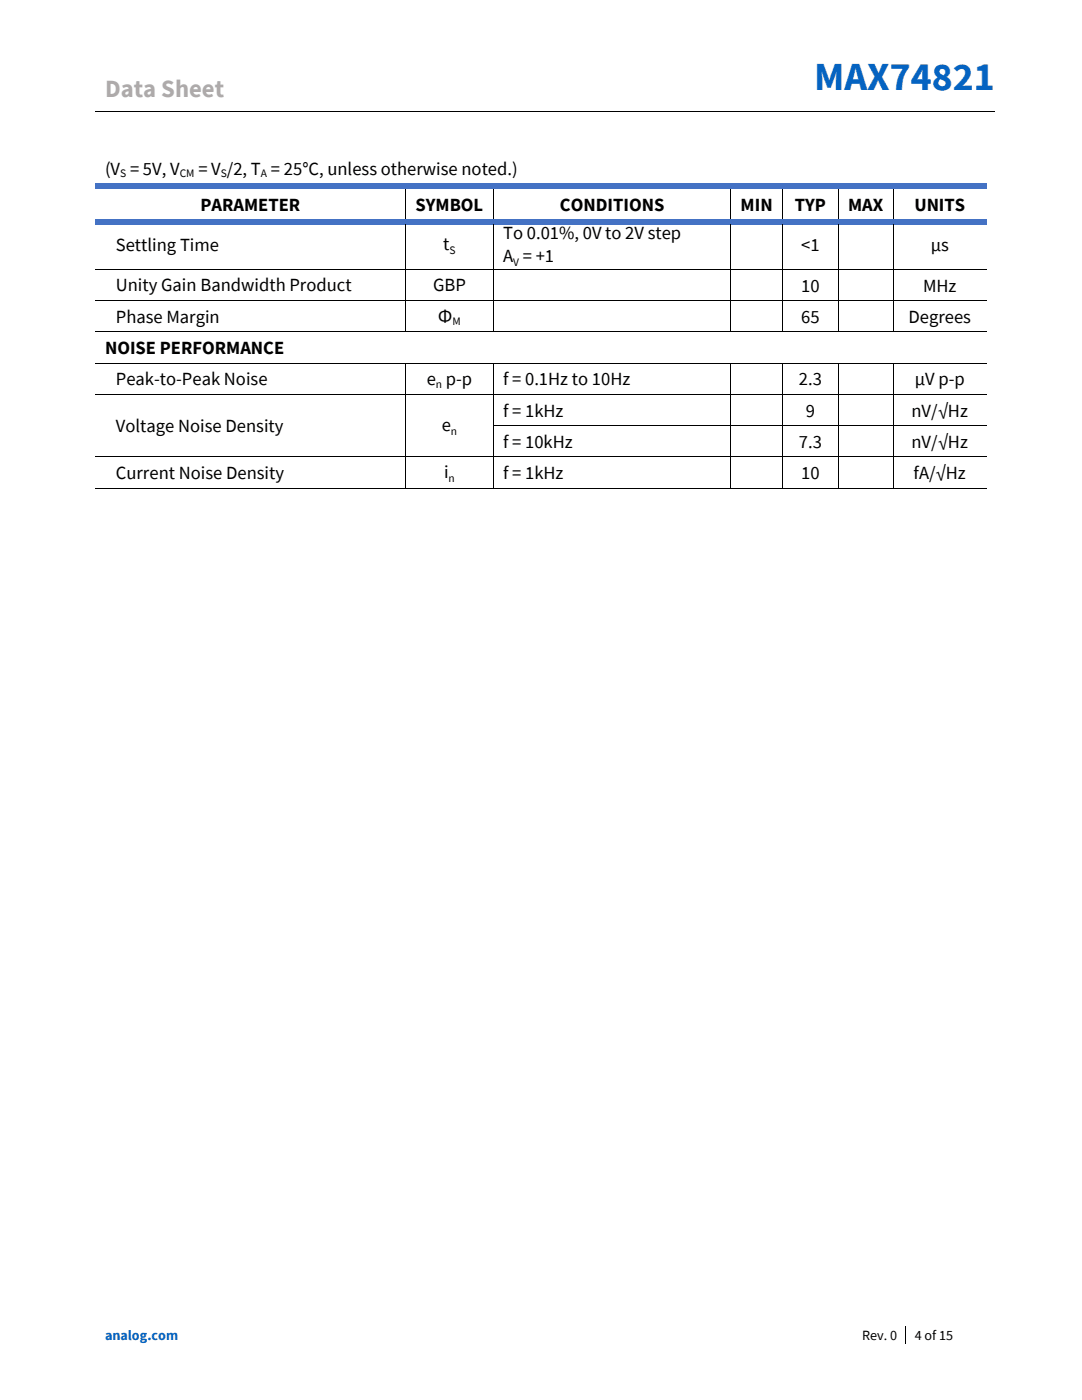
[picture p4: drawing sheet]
<svg xmlns="http://www.w3.org/2000/svg" width="216mm" height="279mm" viewBox="0 0 216 279" stroke-linecap="round" stroke-linejoin="round" font-family="sans-serif">
<defs><g id="words">
<text font-size="7.9" fill="#0563c1" x="162.4" y="18">MAX74821</text>
<text font-size="4.9" fill="#aeaaaa" x="21" y="19.3">Data Sheet</text>
<g font-size="3.7">
<text x="21" y="35">(V = 5V, V</text>
<text x="39.6" y="35">= V /2, T = 25°C, unless otherwise noted.)</text>
<text x="40" y="42.1">PARAMETER</text>
<text x="82.9" y="42.1">SYMBOL</text>
<text x="100.4" y="47.6">To 0.01%, 0V to 2V step</text>
<text x="111.7" y="42.1">CONDITIONS</text>
<text x="147.8" y="42.1">MIN</text>
<text x="158.6" y="42.1">TYP</text>
<text x="169.2" y="42.1">MAX</text>
<text x="182.4" y="42.1">UNITS</text>
<text x="23.1" y="50.1">Settling Time</text>
<text x="88.4" y="50">t</text>
<text x="100.4" y="52.3">A = +1</text>
<text x="159.9" y="50.2">&lt;1</text>
<text x="185.7" y="50.2">µs</text>
<text x="23.1" y="58.2">Unity Gain Bandwidth Product</text>
<text x="86.4" y="58.2">GBP</text>
<text x="159.9" y="58.2">10</text>
<text x="184.2" y="58.2">MHz</text>
<text x="23.1" y="64.4">Phase Margin</text>
<text x="87.4" y="64.2">Φ</text>
<text x="159.9" y="64.4">65</text>
<text x="181.3" y="64.4">Degrees</text>
<text x="21" y="70.7">NOISE PERFORMANCE</text>
<text x="23.1" y="76.9">Peak-to-Peak Noise</text>
<text x="85.1" y="76.7">e p-p</text>
<text x="100.4" y="76.9">f = 0.1Hz to 10Hz</text>
<text x="159.4" y="76.9">2.3</text>
<text x="182.5" y="76.9">µV p-p</text>
<text x="100.4" y="83.1">f = 1kHz</text>
<text x="160.8" y="83.2">9</text>
<text x="181.9" y="83.2">nV/√Hz</text>
<text x="23.1" y="86.3">Voltage Noise Density</text>
<text x="88.1" y="86.1">e</text>
<text x="100.4" y="89.4">f = 10kHz</text>
<text x="159.4" y="89.4">7.3</text>
<text x="181.9" y="89.4">nV/√Hz</text>
<text x="23.1" y="95.6">Current Noise Density</text>
<text x="88.6" y="95.5">i</text>
<text x="100.4" y="95.6">f = 1kHz</text>
<text x="159.9" y="95.7">10</text>
<text x="182.3" y="95.7">fA/√Hz</text>
</g>
<text font-size="2.8" fill="#0563c1" x="21" y="267.5">analog.com</text>
<g font-size="2.8">
<text x="172" y="267.5">Rev. 0</text>
<text x="182.5" y="267.5">4 of 15</text>
</g>
<g font-size="2.3">
<text x="24" y="35.3">S</text>
<text x="35.9" y="35.3">CM</text>
<text x="44.1" y="35.3">S</text>
<text x="52.1" y="35.3">A</text>
<text x="89.7" y="50.7">S</text>
<text x="102.4" y="53">V</text>
<text x="90.3" y="64.9">M</text>
<text x="87" y="77.4">n</text>
<text x="90" y="86.8">n</text>
<text x="89.5" y="96.2">n</text>
</g>
</g></defs>
<path d="M19 22.3h83.2M102.4 22.3h96M180.6 264.7v3.5" fill="none" stroke="#000" stroke-width=".2"/>
<path d="M102.2 22.2h.2v.2h-.2z" fill-rule="evenodd" fill="#000"/>
<g fill="#4472c4">
<path d="M19 36.7h61.8v1h-61.8z" fill-rule="evenodd"/>
<path d="M80.8 36.7h1.1v1h-1.1z" fill-rule="evenodd"/>
<path d="M81.9 36.7h16.5v1h-16.5z" fill-rule="evenodd"/>
<path d="M98.4 36.7h1v1h-1z" fill-rule="evenodd"/>
<path d="M99.4 36.7h46.3v1h-46.3z" fill-rule="evenodd"/>
<path d="M145.7 36.7h1.1v1h-1.1z" fill-rule="evenodd"/>
<path d="M146.8 36.7h9.2v1h-9.2z" fill-rule="evenodd"/>
<path d="M156 36.7h1.1v1h-1.1z" fill-rule="evenodd"/>
<path d="M157.1 36.7h10.1v1h-10.1z" fill-rule="evenodd"/>
<path d="M167.2 36.7h1.1v1h-1.1z" fill-rule="evenodd"/>
<path d="M168.3 36.7h9.8v1h-9.8z" fill-rule="evenodd"/>
<path d="M178.1 36.7h1.1v1h-1.1z" fill-rule="evenodd"/>
<path d="M179.2 36.7h17.7v1h-17.7z" fill-rule="evenodd"/>
</g>
<path d="M80.9 37.7v6.1M98.5 37.7v6.1M145.8 37.7v6.1M156.1 37.7v6.1M167.3 37.7v6.1M178.2 37.7v6.1" fill="none" stroke="#000" stroke-width=".2"/>
<g fill="#4472c4">
<path d="M19 43.8h61.8v1.1h-61.8z" fill-rule="evenodd"/>
<path d="M80.8 43.8h1.1v1.1h-1.1z" fill-rule="evenodd"/>
<path d="M81.9 43.8h16.5v1.1h-16.5z" fill-rule="evenodd"/>
<path d="M98.4 43.8h1v1.1h-1z" fill-rule="evenodd"/>
<path d="M99.4 43.8h46.3v1.1h-46.3z" fill-rule="evenodd"/>
<path d="M145.7 43.8h1.1v1.1h-1.1z" fill-rule="evenodd"/>
<path d="M146.8 43.8h9.2v1.1h-9.2z" fill-rule="evenodd"/>
<path d="M156 43.8h1.1v1.1h-1.1z" fill-rule="evenodd"/>
<path d="M157.1 43.8h10.1v1.1h-10.1z" fill-rule="evenodd"/>
<path d="M167.2 43.8h1.1v1.1h-1.1z" fill-rule="evenodd"/>
<path d="M168.3 43.8h9.8v1.1h-9.8z" fill-rule="evenodd"/>
<path d="M178.1 43.8h1.1v1.1h-1.1z" fill-rule="evenodd"/>
<path d="M179.2 43.8h17.7v1.1h-17.7z" fill-rule="evenodd"/>
</g>
<g fill="none" stroke="#000" stroke-width=".2">
<path d="M19 53.7h61.8M19 60h61.8M80.9 44.9v8.8M80.9 53.8v6.1M81 53.7h17.4M81 60h17.4M98.5 44.9v8.8M98.5 53.8v6.1M98.6 53.7h47.1M98.6 60h47.1M145.8 44.9v8.8M145.8 53.8v6.1"/>
<path d="M145.9 53.7h10.1M145.9 60h10.1M156.1 44.9v8.8M156.1 53.8v6.1M156.2 53.7h11M156.2 60h11M167.3 44.9v8.8M167.3 53.8v6.1M167.4 53.7h10.7M167.4 60h10.7M178.2 44.9v8.8M178.2 53.8v6.1"/>
<path d="M178.3 53.7h18.6M178.3 60h18.6M19 66.2h61.8M19 72.5h61.8M19 78.7h61.8M80.9 60.1v6.1M80.9 72.5v6.1M80.9 78.8v6.1M81 66.2h17.4M81 72.5h17.4M81 78.7h17.4M98.5 60.1v6.1"/>
<path d="M98.5 72.5v6.1M98.5 78.8v6.1M98.6 66.2h47.1M98.6 72.5h47.1M98.6 78.7h47.1M145.8 60.1v6.1M145.8 72.5v6.1M145.8 78.8v6.1M145.9 66.2h10.1M145.9 72.5h10.1M145.9 78.7h10.1M156.1 60.1v6.1"/>
<path d="M156.1 72.5v6.1M156.1 78.8v6.1M156.2 66.2h11M156.2 72.5h11M156.2 78.7h11M167.3 60.1v6.1M167.3 72.5v6.1M167.3 78.8v6.1M167.4 66.2h10.7M167.4 72.5h10.7M167.4 78.7h10.7M178.2 60.1v6.1"/>
<path d="M178.2 72.5v6.1M178.2 78.8v6.1M178.3 66.2h18.6M178.3 72.5h18.6M178.3 78.7h18.6M19 91.2h61.8M19 97.5h61.8M80.9 85v6.1M80.9 91.3v6.1M81 91.2h17.4M81 97.5h17.4M98.5 85v6.1"/>
<path d="M98.5 91.3v6.1M98.6 84.9h47.1M98.6 91.2h47.1M98.6 97.5h47.1M145.8 85v6.1M145.8 91.3v6.1M145.9 84.9h10.1M145.9 91.2h10.1M145.9 97.5h10.1M156.1 85v6.1M156.1 91.3v6.1M156.2 84.9h11"/>
<path d="M156.2 91.2h11M156.2 97.5h11M167.3 85v6.1M167.3 91.3v6.1M167.4 84.9h10.7M167.4 91.2h10.7M167.4 97.5h10.7M178.2 85v6.1M178.2 91.3v6.1M178.3 84.9h18.6M178.3 91.2h18.6M178.3 97.5h18.6"/>
</g>
<g fill="#000">
<path d="M80.8 53.7h.2v.1h-.2z" fill-rule="evenodd"/>
<path d="M98.4 53.7h.2v.1h-.2z" fill-rule="evenodd"/>
<path d="M145.7 53.7h.2v.1h-.2z" fill-rule="evenodd"/>
<path d="M156 53.7h.2v.1h-.2z" fill-rule="evenodd"/>
<path d="M167.2 53.7h.2v.1h-.2z" fill-rule="evenodd"/>
<path d="M178.1 53.7h.2v.1h-.2z" fill-rule="evenodd"/>
<path d="M80.8 59.9h.2v.2h-.2z" fill-rule="evenodd"/>
<path d="M80.8 66.2h.2v.1h-.2z" fill-rule="evenodd"/>
<path d="M80.8 72.4h.2v.1h-.2z" fill-rule="evenodd"/>
<path d="M80.8 78.6h.2v.2h-.2z" fill-rule="evenodd"/>
<path d="M98.4 59.9h.2v.2h-.2z" fill-rule="evenodd"/>
<path d="M98.4 66.2h.2v.1h-.2z" fill-rule="evenodd"/>
<path d="M98.4 72.4h.2v.1h-.2z" fill-rule="evenodd"/>
<path d="M98.4 78.6h.2v.2h-.2z" fill-rule="evenodd"/>
<path d="M145.7 59.9h.2v.2h-.2z" fill-rule="evenodd"/>
<path d="M145.7 66.2h.2v.1h-.2z" fill-rule="evenodd"/>
<path d="M145.7 72.4h.2v.1h-.2z" fill-rule="evenodd"/>
<path d="M145.7 78.6h.2v.2h-.2z" fill-rule="evenodd"/>
<path d="M156 59.9h.2v.2h-.2z" fill-rule="evenodd"/>
<path d="M156 66.2h.2v.1h-.2z" fill-rule="evenodd"/>
<path d="M156 72.4h.2v.1h-.2z" fill-rule="evenodd"/>
<path d="M156 78.6h.2v.2h-.2z" fill-rule="evenodd"/>
<path d="M167.2 59.9h.2v.2h-.2z" fill-rule="evenodd"/>
<path d="M167.2 66.2h.2v.1h-.2z" fill-rule="evenodd"/>
<path d="M167.2 72.4h.2v.1h-.2z" fill-rule="evenodd"/>
<path d="M167.2 78.6h.2v.2h-.2z" fill-rule="evenodd"/>
<path d="M178.1 59.9h.2v.2h-.2z" fill-rule="evenodd"/>
<path d="M178.1 66.2h.2v.1h-.2z" fill-rule="evenodd"/>
<path d="M178.1 72.4h.2v.1h-.2z" fill-rule="evenodd"/>
<path d="M178.1 78.6h.2v.2h-.2z" fill-rule="evenodd"/>
<path d="M80.8 84.9h.2v.1h-.2z" fill-rule="evenodd"/>
<path d="M80.8 91.1h.2v.2h-.2z" fill-rule="evenodd"/>
<path d="M80.8 97.4h.2v.1h-.2z" fill-rule="evenodd"/>
<path d="M98.4 84.9h.2v.1h-.2z" fill-rule="evenodd"/>
<path d="M98.4 91.1h.2v.2h-.2z" fill-rule="evenodd"/>
<path d="M98.4 97.4h.2v.1h-.2z" fill-rule="evenodd"/>
<path d="M145.7 84.9h.2v.1h-.2z" fill-rule="evenodd"/>
<path d="M145.7 91.1h.2v.2h-.2z" fill-rule="evenodd"/>
<path d="M145.7 97.4h.2v.1h-.2z" fill-rule="evenodd"/>
<path d="M156 84.9h.2v.1h-.2z" fill-rule="evenodd"/>
<path d="M156 91.1h.2v.2h-.2z" fill-rule="evenodd"/>
<path d="M156 97.4h.2v.1h-.2z" fill-rule="evenodd"/>
<path d="M167.2 84.9h.2v.1h-.2z" fill-rule="evenodd"/>
<path d="M167.2 91.1h.2v.2h-.2z" fill-rule="evenodd"/>
<path d="M167.2 97.4h.2v.1h-.2z" fill-rule="evenodd"/>
<path d="M178.1 84.9h.2v.1h-.2z" fill-rule="evenodd"/>
<path d="M178.1 91.1h.2v.2h-.2z" fill-rule="evenodd"/>
<path d="M178.1 97.4h.2v.1h-.2z" fill-rule="evenodd"/>
</g>
<use href="#words"/>
</svg>
